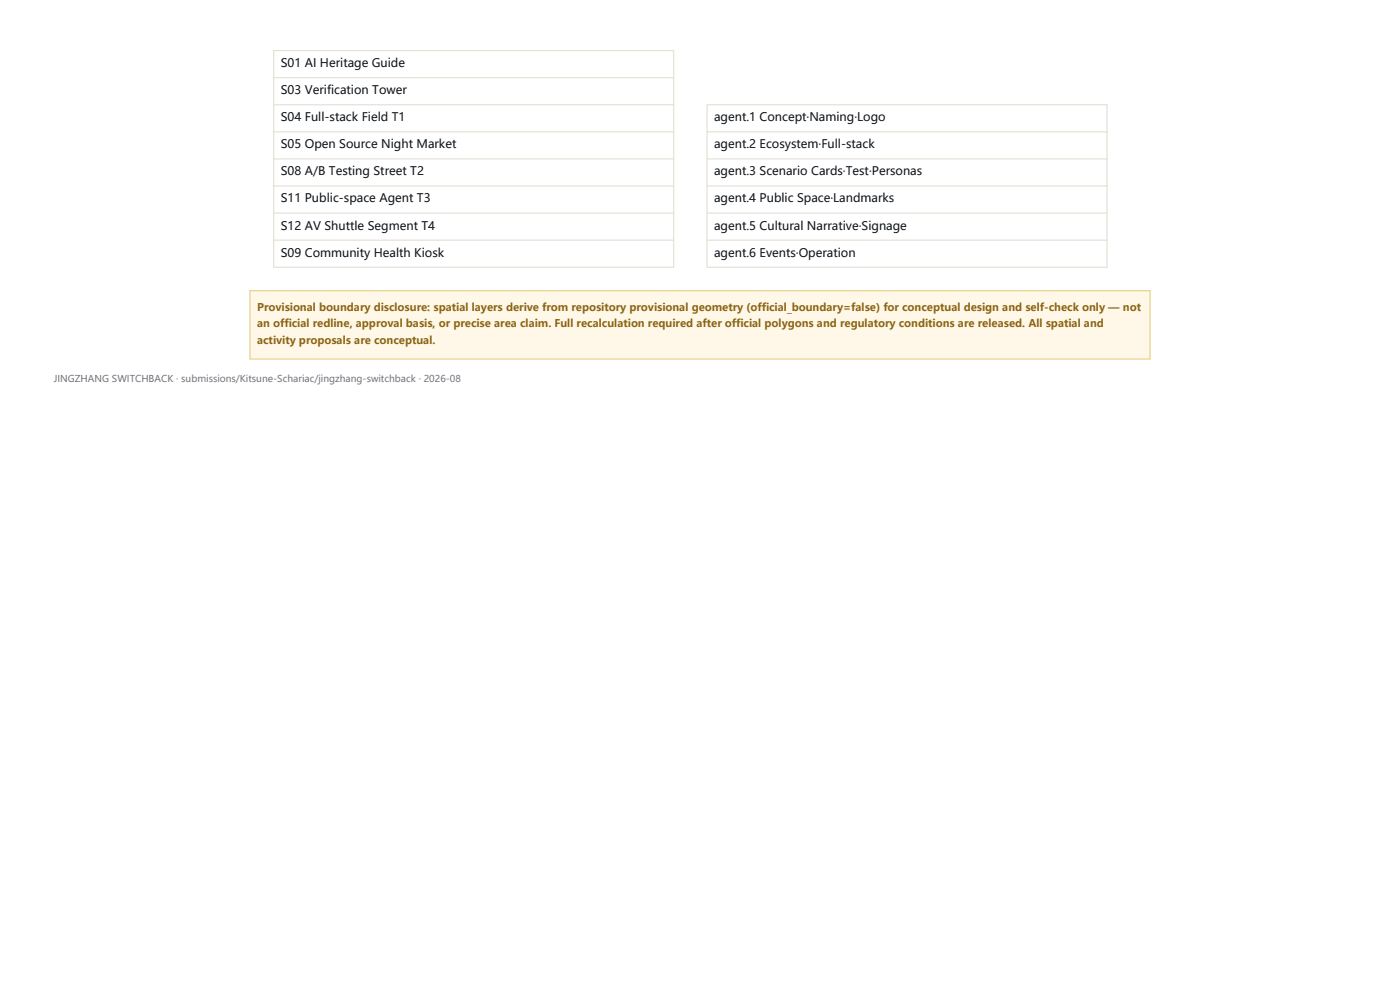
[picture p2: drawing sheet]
<svg xmlns="http://www.w3.org/2000/svg" width="420mm" height="297mm" viewBox="0 0 420 297" stroke-linecap="round" stroke-linejoin="round" font-family="sans-serif">
<defs><g id="words">
<g font-size="3.5" fill="#101418">
<text x="84.2" y="20.1">S01 AI Heritage Guide</text>
<text x="84.2" y="28.2">S03 Verification Tower</text>
<text x="84.2" y="36.3">S04 Full-stack Field T1</text>
<text x="214.2" y="36.3">agent.1 Concept·Naming·Logo</text>
<text x="84.2" y="44.5">S05 Open Source Night Market</text>
<text x="214.2" y="44.5">agent.2 Ecosystem·Full-stack</text>
<text x="84.2" y="52.6">S08 A/B Testing Street T2</text>
<text x="214.2" y="52.6">agent.3 Scenario Cards·Test·Personas</text>
<text x="84.2" y="60.7">S11 Public-space Agent T3</text>
<text x="214.2" y="60.7">agent.4 Public Space·Landmarks</text>
<text x="84.2" y="68.8">S12 AV Shuttle Segment T4</text>
<text x="214.2" y="68.8">agent.5 Cultural Narrative·Signage</text>
<text x="84.2" y="76.9">S09 Community Health Kiosk</text>
<text x="214.2" y="76.9">agent.6 Events·Operation</text>
</g>
<g font-size="3.2" fill="#8a6310">
<text x="77.1" y="93.1">Provisional boundary disclosure: spatial layers derive from repository provisional geometry (official_boundary=false) for conceptual design and self-check only — not</text>
<text x="77.1" y="98.1">an official redline, approval basis, or precise area claim. Full recalculation required after official polygons and regulatory conditions are released. All spatial and</text>
<text x="77.1" y="103">activity proposals are conceptual.</text>
</g>
<text font-size="2.8" fill="#6b7280" x="16.1" y="114.4">JINGZHANG SWITCHBACK · submissions/Kitsune-Schariac/jingzhang-switchback · 2026-08</text>
</g></defs>
<g fill="none" stroke="#e0dbcf" stroke-width=".3">
<path d="M82.1 15.2h120v64.9h-120zM82.1 23.3h120M82.1 31.4h120M82.1 39.5h120M212.1 31.4h120v48.7h-120zM212.1 39.5h120M82.1 47.6h120M82.1 55.7h120M212.1 47.6h120M212.1 55.7h120M82.1 63.9h120M82.1 72h120"/>
<path d="M212.1 63.9h120M212.1 72h120"/>
</g>
<path d="M75 87.1h270v20.5h-270z" fill-rule="evenodd" fill="#fff8e8"/>
<path d="M75 87.1h270v20.5h-270z" fill="none" stroke="#e3c97c" stroke-width=".3"/>
<use href="#words"/>
</svg>
